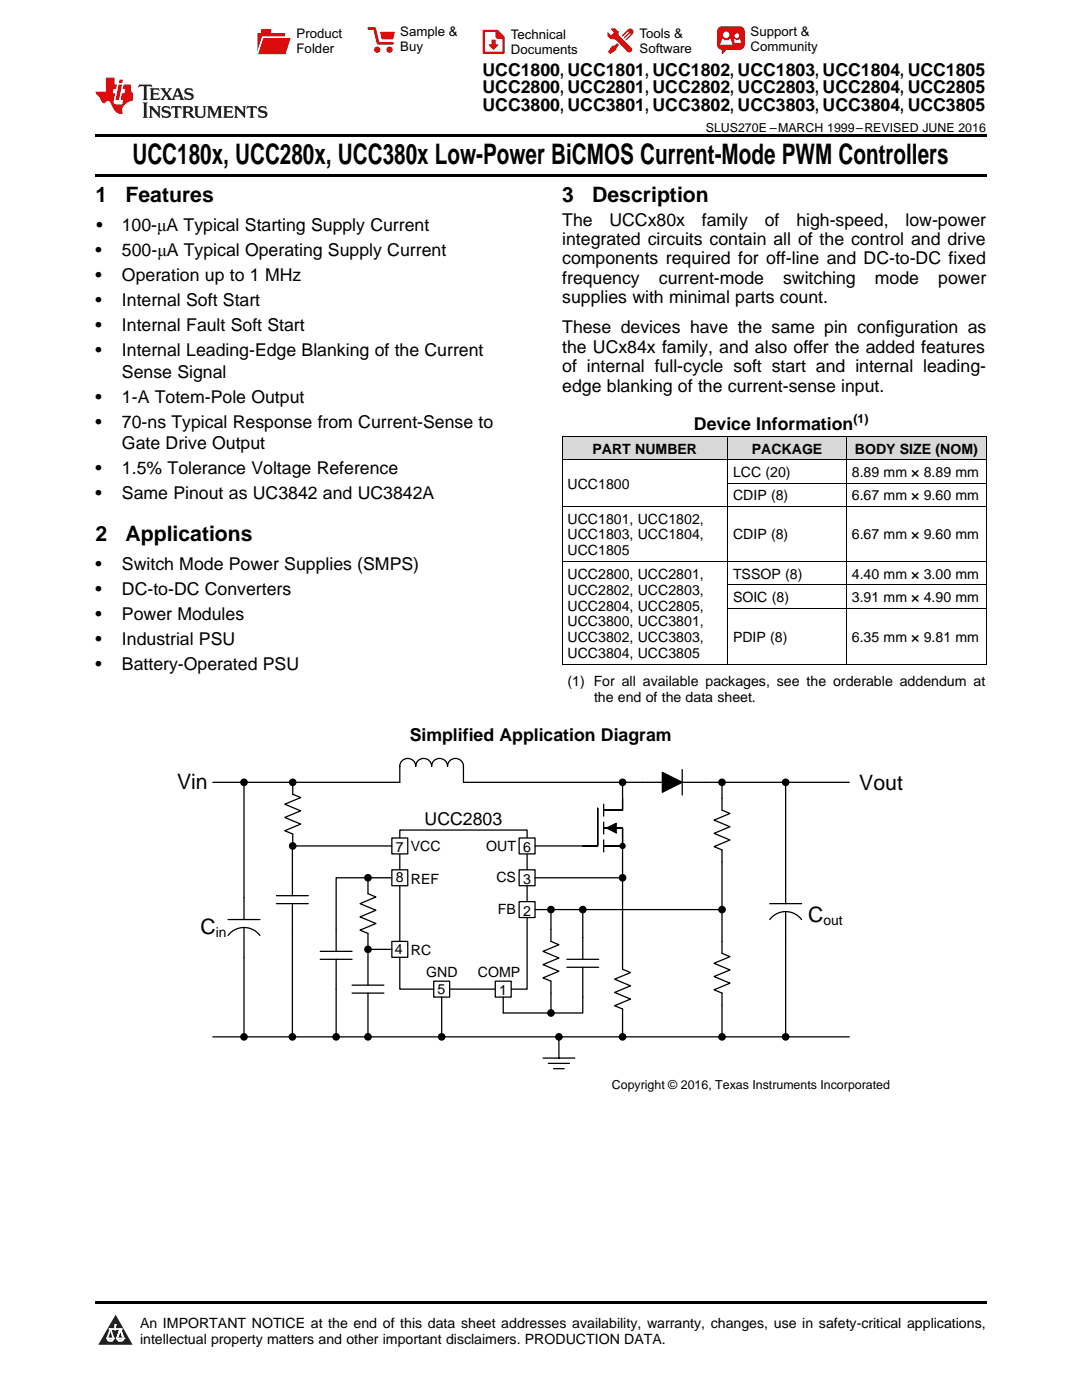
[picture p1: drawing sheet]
<svg xmlns="http://www.w3.org/2000/svg" width="216mm" height="279mm" viewBox="0 0 216 279" stroke-linecap="round" stroke-linejoin="round" font-family="sans-serif">
<defs><g id="words">
<text font-size="5.6" x="26.4" y="32.8">UCC180x, UCC280x, UCC380x Low-Power BiCMOS Current-Mode PWM Controllers</text>
<g font-size="4.2">
<text x="19" y="40.4">1</text>
<text x="25" y="40.4">Features</text>
<text x="112.2" y="40.4">3</text>
<text x="118.2" y="40.4">Description</text>
<text x="19" y="108.1">2</text>
<text x="25" y="108.1">Applications</text>
<text x="35.3" y="157.4">Vin</text>
<text x="171.5" y="157.8">Vout</text>
<text x="161.3" y="184">C</text>
<text x="40" y="186.3">C</text>
</g>
<g font-size="3.5">
<text x="96.3" y="15.1">UCC1800, UCC1801, UCC1802, UCC1803, UCC1804, UCC1805</text>
<text x="96.3" y="18.6">UCC2800, UCC2801, UCC2802, UCC2803, UCC2804, UCC2805</text>
<text x="96.3" y="22.2">UCC3800, UCC3801, UCC3802, UCC3803, UCC3804, UCC3805</text>
<text x="19.2" y="46.1">•</text>
<text x="24.3" y="46.1">100-μA Typical Starting Supply Current</text>
<text x="112.2" y="45">The</text>
<text x="121.6" y="45">UCCx80x</text>
<text x="140.1" y="45">family</text>
<text x="152.6" y="45">of</text>
<text x="158.9" y="45">high-speed,</text>
<text x="180.7" y="45">low-power</text>
<text x="19" y="51.1">•</text>
<text x="24.3" y="51.1">500-μA Typical Operating Supply Current</text>
<text x="112.2" y="48.9">integrated circuits contain all of the control and drive</text>
<text x="112.2" y="52.8">components required for off-line and DC-to-DC fixed</text>
<text x="19" y="56.1">•</text>
<text x="24.3" y="56.1">Operation up to 1 MHz</text>
<text x="112.2" y="56.7">frequency</text>
<text x="131.5" y="56.7">current-mode</text>
<text x="156.3" y="56.7">switching</text>
<text x="174.6" y="56.7">mode</text>
<text x="187.2" y="56.7">power</text>
<text x="19" y="61.1">•</text>
<text x="24.3" y="61.1">Internal Soft Start</text>
<text x="112.2" y="60.5">supplies with minimal parts count.</text>
<text x="19" y="66.1">•</text>
<text x="19" y="71.1">•</text>
<text x="24.3" y="66.1">Internal Fault Soft Start</text>
<text x="24.3" y="71.1">Internal Leading-Edge Blanking of the Current</text>
<text x="112.2" y="66.5">These devices have the same pin configuration as</text>
<text x="112.2" y="70.4">the UCx84x family, and also offer the added features</text>
<text x="24.3" y="75.4">Sense Signal</text>
<text x="112.2" y="74.3">of internal full-cycle soft start and internal leading-</text>
<text x="19" y="80.4">•</text>
<text x="24.3" y="80.4">1-A Totem-Pole Output</text>
<text x="112.2" y="78.1">edge blanking of the current-sense input.</text>
<text x="19" y="85.4">•</text>
<text x="24.3" y="85.4">70-ns Typical Response from Current-Sense to</text>
<text x="24.3" y="89.6">Gate Drive Output</text>
<text x="138.5" y="85.9">Device Information</text>
<text x="19" y="94.6">•</text>
<text x="24.3" y="94.6">1.5% Tolerance Voltage Reference</text>
<text x="19" y="99.6">•</text>
<text x="24.3" y="99.6">Same Pinout as UC3842 and UC3842A</text>
<text x="19" y="113.8">•</text>
<text x="24.3" y="113.8">Switch Mode Power Supplies (SMPS)</text>
<text x="19" y="118.8">•</text>
<text x="24.3" y="118.8">DC-to-DC Converters</text>
<text x="19" y="123.8">•</text>
<text x="24.3" y="123.8">Power Modules</text>
<text x="19" y="128.8">•</text>
<text x="24.3" y="128.8">Industrial PSU</text>
<text x="19" y="133.8">•</text>
<text x="24.3" y="133.8">Battery-Operated PSU</text>
<text x="81.8" y="147.8">Simplified Application Diagram</text>
<text x="84.7" y="164.7">UCC2803</text>
</g>
<g font-size="2.8">
<text x="118.2" y="90.5">PART NUMBER</text>
<text x="146.3" y="95.2">LCC (20)</text>
<text x="150" y="90.5">PACKAGE</text>
<text x="170" y="95.2">8.89 mm × 8.89 mm</text>
<text x="170.6" y="90.5">BODY SIZE (NOM)</text>
<text x="113.2" y="97.5">UCC1800</text>
<text x="146.3" y="99.8">CDIP (8)</text>
<text x="170" y="99.8">6.67 mm × 9.60 mm</text>
<text x="113.2" y="104.5">UCC1801, UCC1802,</text>
<text x="113.2" y="107.7">UCC1803, UCC1804,</text>
<text x="146.3" y="107.7">CDIP (8)</text>
<text x="170" y="107.7">6.67 mm × 9.60 mm</text>
<text x="113.2" y="110.8">UCC1805</text>
<text x="113.2" y="115.5">UCC2800, UCC2801,</text>
<text x="113.2" y="118.7">UCC2802, UCC2803,</text>
<text x="146.3" y="115.5">TSSOP (8)</text>
<text x="170" y="115.5">4.40 mm × 3.00 mm</text>
<text x="113.2" y="121.8">UCC2804, UCC2805,</text>
<text x="113.2" y="125">UCC3800, UCC3801,</text>
<text x="146.3" y="120.2">SOIC (8)</text>
<text x="170" y="120.2">3.91 mm × 4.90 mm</text>
<text x="113.2" y="128.2">UCC3802, UCC3803,</text>
<text x="113.2" y="131.4">UCC3804, UCC3805</text>
<text x="146.3" y="128.1">PDIP (8)</text>
<text x="170" y="128.1">6.35 mm × 9.81 mm</text>
<text x="113.2" y="136.9">(1) For all available packages, see the orderable addendum at</text>
<text x="118.5" y="140.1">the end of the data sheet.</text>
<text x="79" y="170">7</text>
<text x="82" y="169.8">VCC</text>
<text x="97" y="169.8">OUT</text>
<text x="104.4" y="170">6</text>
<text x="79" y="176.1">8</text>
<text x="82" y="176.4">REF</text>
<text x="99.1" y="176.1">CS</text>
<text x="104.4" y="176.4">3</text>
<text x="99.4" y="182.5">FB</text>
<text x="104.4" y="182.7">2</text>
<text x="164.3" y="184.6">out</text>
<text x="43" y="186.9">in</text>
<text x="78.8" y="190.4">4</text>
<text x="82" y="190.6">RC</text>
<text x="85" y="195.1">GND</text>
<text x="95.4" y="195.1">COMP</text>
<text x="87.3" y="198.3">5</text>
<text x="99.6" y="198.6">1</text>
<text x="27.9" y="265">An IMPORTANT NOTICE at the end of this data sheet addresses availability, warranty, changes, use in safety-critical applications,</text>
<text x="27.9" y="268.2">intellectual property matters and other important disclaimers. PRODUCTION DATA.</text>
</g>
<g font-size="2.6">
<text x="59.2" y="7.6">Product</text>
<text x="59.2" y="10.6">Folder</text>
<text x="79.9" y="7.3">Sample &amp;</text>
<text x="79.9" y="10.2">Buy</text>
<text x="101.9" y="7.8">Technical</text>
<text x="101.9" y="10.8">Documents</text>
<text x="127.6" y="7.6">Tools &amp;</text>
<text x="127.6" y="10.6">Software</text>
<text x="149.8" y="7.2">Support &amp;</text>
<text x="149.8" y="10.2">Community</text>
</g>
<g font-size="2.5">
<text x="140.8" y="26.3">SLUS270E –MARCH 1999–REVISED JUNE 2016</text>
<text x="170.3" y="84.5">(1)</text>
<text x="122.1" y="217.3">Copyright © 2016, Texas Instruments Incorporated</text>
</g>
</g></defs>
<g fill="#d8d8d8">
<path d="M112.2 87.1h33v4.7h-33z"/>
<path d="M145.2 87.1h23.7v4.7h-23.7z"/>
<path d="M168.9 87.1h27.9v4.7h-27.9z"/>
</g>
<path d="M23.1 262.4l3.4 6h-6.9z" fill="#231f20"/>
<path d="M21.4 267.1h1.2l-.3 .5h-.3a.55 .55 0 0 1-.6-.5z" fill-rule="evenodd" fill="#fff"/>
<path d="M21.4 267.1h1.2l-.3 .5h-.3a.55 .55 0 0 1-.6-.5z" fill="none" stroke="#231f20" stroke-width=".34"/>
<path d="M21.4 267.1l1.2 .1-.3 .4h-.5z" fill="none" stroke="#fff" stroke-width=".34"/>
<path d="M23 265.3h.1" fill="none" stroke="#fff" stroke-width=".34"/>
<path d="M23 264.4v.9z" fill="#fff"/>
<path d="M23 264.4v.9z" fill="none" stroke="#fff" stroke-width=".34"/>
<circle cx="23" cy="264.4" r=".17" fill="#fff"/>
<path d="M21.9 265.2h.1" fill="none" stroke="#fff" stroke-width=".34"/>
<path d="M21.9 265.2h2.3z" fill="#fff"/>
<path d="M21.9 265.2h2.3z" fill="none" stroke="#fff" stroke-width=".34"/>
<circle cx="24.2" cy="265.2" r=".17" fill="#fff"/>
<path d="M23.3 267.1h.1" fill="none" stroke="#fff" stroke-width=".34"/>
<path d="M24 265.2l-.7 1.9z" fill="#fff"/>
<path d="M24 265.2l-.7 1.9z" fill="none" stroke="#fff" stroke-width=".34"/>
<path d="M24 265.2l.7 1.9z" fill="#fff"/>
<path d="M24 265.2l.7 1.9z" fill="none" stroke="#fff" stroke-width=".34"/>
<path d="M24.6 267.1h.1" fill="none" stroke="#fff" stroke-width=".34"/>
<circle cx="21.4" cy="267.1" r=".17" fill="#fff"/>
<path d="M22.1 265.2l-.7 1.9z" fill="#fff"/>
<path d="M22.1 265.2l-.7 1.9z" fill="none" stroke="#fff" stroke-width=".34"/>
<path d="M22.1 265.2l.5 1.9z" fill="#fff"/>
<path d="M22.1 265.2l.5 1.9z" fill="none" stroke="#fff" stroke-width=".34"/>
<circle cx="22.6" cy="267.1" r=".17" fill="#fff"/>
<path d="M23.4 267.1h1.3a.65 .65 0 0 1-.7 .5 .65 .65 0 0 1-.6-.5z" fill-rule="evenodd" fill="#fff"/>
<path d="M23.4 267.1h1.3a.65 .65 0 0 1-.7 .5 .65 .65 0 0 1-.6-.5z" fill="none" stroke="#231f20" stroke-width=".34"/>
<path d="M23.4 267.1h1.3l-.4 .5h-.6z" fill="none" stroke="#fff" stroke-width=".34"/>
<path d="M23.3 267.1h.1" fill="none" stroke="#fff" stroke-width=".34"/>
<circle cx="24.7" cy="267.1" r=".17" fill="#fff"/>
<path d="M19 259.7h177.8v.5h-177.8z" fill="#000"/>
<g fill="none" stroke="#000" stroke-width=".25">
<path d="M79.8 156.1v-3.1a1.59 1.59 0 0 1 1.6-1.6 1.59 1.59 0 0 1 1.6 1.6 1.59 1.59 0 0 1 1.5-1.6 1.59 1.59 0 0 1 1.6 1.6 1.59 1.59 0 0 1 1.6-1.6 1.59 1.59 0 0 1 1.6 1.6 1.59 1.59 0 0 1 1.6-1.6 1.59 1.59 0 0 1 1.6 1.6v3.1M124.2 159.3v2.4h-3.7M128.2 156.1h12.7M132.2 154.1l3.9 2-3.9 2zM136.1 153.6v5.1M48.7 179.1v4.4M119.3 161.3v7.5h-3M120.5 165.3h3.7v3.5h-3.7M120.5 160.5v2.4M120.5 164.1v2.3M120.5 167.6v2.4M121.1 165.3l1.9-1v1.9z"/>
<path d="M156.8 176v4.3M45.5 186.7a4 4 0 0 1 6.4 0M45.5 183.5h6.4M48.7 185.1v6M124.2 191.1v2.3l1.6 .7-3.2 1.3 3.2 1.3-3.2 1.4 3.2 1.3-3.2 1.3 1.6 .7v5.5M153.6 183.5a4 4 0 0 1 6.3 0M153.6 180.3h6.3M156.8 181.9v6"/>
</g>
<g fill="#000">
<path d="M121.1 165.3l1.9-1v1.9z"/>
<path d="M132.2 154.1l3.9 2-3.9 2z" fill-rule="evenodd"/>
<circle cx="124.2" cy="168.8" r=".63"/>
</g>
<path d="M79.8 165.7h25.4v31.7h-25.4z" fill-rule="evenodd" fill="#fff"/>
<path d="M79.8 165.7h25.4v31.7h-25.4z" fill="none" stroke="#000" stroke-width=".25"/>
<path d="M78.2 167.2h3.2v3.2h-3.2z" fill-rule="evenodd" fill="#fff"/>
<path d="M58.4 156.1v2.4l1.6 .7-3.2 1.3 3.2 1.3-3.2 1.3 3.2 1.4-3.2 1.3 1.6 .6v2.4M55.2 178.8h6.3M58.3 174.4v4.4M78.2 167.2h3.2v3.2h-3.2zM55.2 180.3h6.3M58.3 180.3v26.6" fill="none" stroke="#000" stroke-width=".25"/>
<path d="M78.2 173.6h3.2v3.2h-3.2z" fill-rule="evenodd" fill="#fff"/>
<path d="M78.2 173.6h3.2v3.2h-3.2z" fill="none" stroke="#000" stroke-width=".25"/>
<path d="M78.2 187.9h3.2v3.2h-3.2z" fill-rule="evenodd" fill="#fff"/>
<path d="M73.4 175.2v3.2l1.6 .6-3.2 1.3 3.2 1.4-3.2 1.3 3.2 1.3-3.2 1.3 1.6 .7v10.3M63.9 191.5h6.4M63.9 189.9h6.4M67.1 185.5v4.4M67.1 191.5v5.9M70.3 198.2h6.3M70.3 196.6h6.3M73.4 198.2v8.7M78.2 187.9h3.2v3.2h-3.2z" fill="none" stroke="#000" stroke-width=".25"/>
<path d="M103.6 167.2h3.2v3.2h-3.2z" fill-rule="evenodd" fill="#fff"/>
<path d="M103.6 167.2h3.2v3.2h-3.2zM109.9 185.5v2.4l1.6 .6-3.1 1.4 3.1 1.3-3.1 1.3 3.1 1.3-3.1 1.4 1.5 .6v2.4M113.1 193h6.4M113.1 191.5h6.4M116.3 187.1v4.4M116.3 193v6" fill="none" stroke="#000" stroke-width=".25"/>
<path d="M103.6 173.6h3.2v3.2h-3.2z" fill-rule="evenodd" fill="#fff"/>
<path d="M103.6 173.6h3.2v3.2h-3.2z" fill="none" stroke="#000" stroke-width=".25"/>
<path d="M103.6 179.9h3.2v3.2h-3.2z" fill-rule="evenodd" fill="#fff"/>
<path d="M103.6 179.9h3.2v3.2h-3.2z" fill="none" stroke="#000" stroke-width=".25"/>
<path d="M98.8 195.8h3.2v3.2h-3.2z" fill-rule="evenodd" fill="#fff"/>
<path d="M98.8 195.8h3.2v3.2h-3.2z" fill="none" stroke="#000" stroke-width=".25"/>
<path d="M86.5 195.8h3.2v3.2h-3.2z" fill-rule="evenodd" fill="#fff"/>
<g fill="none" stroke="#000" stroke-width=".25">
<path d="M42.5 156.1h37.3M48.7 156.1v23M92.5 156.1h35.7M124.2 156.1v3.2M140.9 156.1h28.6M144.1 156.1v5.6l1.6 .6-3.2 1.4 3.2 1.3-3.2 1.3 3.2 1.3-3.2 1.4 1.6 .6v20.7l1.6 .6-3.2 1.3 3.2 1.4-3.2 1.3 3.2 1.3-3.2 1.3 1.6 .7v8.7M156.8 156.1v19.9M73.4 175.2h-6.3v10.3M78.2 168.8h-19.9v5.6M106.8 175.2h17.4M106.8 168.8h9.5M124.2 168.8v22.3"/>
<path d="M48.7 191.1v15.8M67.1 197.4v9.5M73.4 189.5h4.8M86.5 195.8h3.2v3.2h-3.2zM88.1 199v7.9M100.4 199v3.2h9.5M106.8 181.5h37.3M109.9 181.5v4M109.9 198.2v4M116.3 199v3.2h-6.4M116.3 181.5v5.6M156.8 187.9v19"/>
<path d="M42.5 206.9h127M108.4 211.2h6.3M109.4 212.2h4.2M110.5 213.3h2.1M111.5 206.9v4.3"/>
<circle cx="48.7" cy="156.1" r=".63"/>
<circle cx="58.4" cy="156.1" r=".63"/>
<circle cx="124.2" cy="156.1" r=".63"/>
<circle cx="144.1" cy="156.1" r=".63"/>
<circle cx="156.8" cy="156.1" r=".63"/>
<circle cx="58.4" cy="168.8" r=".63"/>
<circle cx="73.4" cy="175.2" r=".63"/>
<circle cx="124.2" cy="175.2" r=".63"/>
<circle cx="73.4" cy="189.5" r=".63"/>
<circle cx="109.9" cy="181.5" r=".63"/>
<circle cx="116.3" cy="181.5" r=".63"/>
<circle cx="144.1" cy="181.5" r=".63"/>
<circle cx="48.7" cy="206.9" r=".63"/>
<circle cx="58.3" cy="206.9" r=".63"/>
<circle cx="67.1" cy="206.9" r=".63"/>
<circle cx="73.4" cy="206.9" r=".63"/>
<circle cx="88.1" cy="206.9" r=".63"/>
<circle cx="109.9" cy="202.2" r=".63"/>
<circle cx="111.5" cy="206.9" r=".63"/>
<circle cx="124.2" cy="206.9" r=".63"/>
<circle cx="144.1" cy="206.9" r=".63"/>
<circle cx="156.8" cy="206.9" r=".63"/>
</g>
<path d="M73.4 175.2h4.8" fill="none" stroke="#000" stroke-width=".26"/>
<g fill="#000">
<circle cx="48.7" cy="156.1" r=".63"/>
<circle cx="58.4" cy="156.1" r=".63"/>
<circle cx="124.2" cy="156.1" r=".63"/>
<circle cx="144.1" cy="156.1" r=".63"/>
<circle cx="156.8" cy="156.1" r=".63"/>
<circle cx="58.4" cy="168.8" r=".63"/>
<circle cx="73.4" cy="175.2" r=".63"/>
<circle cx="124.2" cy="175.2" r=".63"/>
<circle cx="73.4" cy="189.5" r=".63"/>
<circle cx="109.9" cy="181.5" r=".63"/>
<circle cx="116.3" cy="181.5" r=".63"/>
<circle cx="144.1" cy="181.5" r=".63"/>
<circle cx="48.7" cy="206.9" r=".63"/>
<circle cx="58.3" cy="206.9" r=".63"/>
<circle cx="67.1" cy="206.9" r=".63"/>
<circle cx="73.4" cy="206.9" r=".63"/>
<circle cx="88.1" cy="206.9" r=".63"/>
<circle cx="109.9" cy="202.2" r=".63"/>
<circle cx="111.5" cy="206.9" r=".63"/>
<circle cx="124.2" cy="206.9" r=".63"/>
<circle cx="144.1" cy="206.9" r=".63"/>
<circle cx="156.8" cy="206.9" r=".63"/>
</g>
<path d="M112.2 91.7h84.6M112.2 87.1h84.6M112.2 87.1v45.5M145.2 87.1v45.5M145.2 96.4h51.6M168.9 87.1v45.5M196.8 87.1v45.5M112.2 112.1h84.6M112.2 101.1h84.6M145.2 116.7h51.6M112.2 132.6h84.6M145.2 121.4h51.6" fill="none" stroke="#000" stroke-width=".2"/>
<path d="M19 34.8h177.8v.5h-177.8zM19 26.8h177.8v.6h-177.8zM112.2 132.6h.1zM168.8 132.6h.1zM196.7 132.6h.1z" fill="#000"/>
<path d="M27.7 16.9l-.1 .6 .6-.3h.5v.2v2.2l-.2 .4h1l-.2-.4v-2.2v-.2h.5l.6 .3-.2-.6zM29.9 17.6l.2 .4v1.6l-.2 .4h1.9l.1-.6a1.09 1.09 0 0 1-1.3 .1v-.6h.6l.4 .2v-.7l-.2 .2h-.8v-.6l.2-.1a1.01 1.01 0 0 1 1 .3l-.1-.6zM32 17.6l.9 1.2-1 1.2h.9l-.2-.3 .5-.7 .5 .7-.3 .3h1.7l-.2-.3 .1-.4h1l.1 .4-.2 .3h1l-.3-.4-.7-2h-.5l-1 2.2-.8-1.1 .9-1.1h-.9l.2 .2-.4 .7-.4-.7 .2-.2zM35.4 18l.4 1h-.8zM37 17.7a.66 .66 0 0 0-.2 .8 .66 .66 0 0 0 .6 .4l.7 .2 .1 .2a.8 .8 0 0 1-.7 .4 .8 .8 0 0 1-.7-.5l.1 .8 .2-.2a.94 .94 0 0 0 1.1 .1 .94 .94 0 0 0 .4-.9 1.48 1.48 0 0 0-1.3-.6v-.4a1.1 1.1 0 0 1 1.2 .2l-.2-.6-.2 .1-.5-.1zM28.5 20.4l.2 .4v2.3l-.2 .4h1l-.2-.4v-2.3l.2-.4zM29.7 21.2l.2 .4v1.5l-.2 .4h.8l-.3-.4 .1-1.3 1.6 1.8v-2l.2-.4h-.7l.2 .2v1.1l-1.2-1.3zM32.5 21.3a.66 .66 0 0 0-.2 .8 .66 .66 0 0 0 .6 .4l.6 .2 .2 .2a.8 .8 0 0 1-.8 .4 .8 .8 0 0 1-.7-.5l.2 .7 .2-.1a.94 .94 0 0 0 1 .1 .94 .94 0 0 0 .5-1 1.47 1.47 0 0 0-1.3-.6l-.1-.3a1.1 1.1 0 0 1 1.3 .2l-.2-.6-.2 .1-.5-.2zM34.3 21.2l-.2 .6a.64 .64 0 0 1 .8-.3v1.6l-.2 .4h1l-.3-.4 .1-1.6a.66 .66 0 0 1 .8 .3l-.2-.6zM36.3 21.2l.3 .4v1.5l-.3 .4h1l-.2-.2v-.7h.5l.1 .1a.8 .8 0 0 0 1.2 .7l-1-1a.62 .62 0 0 0 .6-.5 .62 .62 0 0 0-.6-.7zM37.1 21.5h.1a.48 .48 0 0 1 .6 0 .48 .48 0 0 1 .1 .6l-.2 .1-.6 .1zM38.7 21.2l.2 .2a2.29 2.29 0 0 0 .4 2 1.05 1.05 0 0 0 1.7-.7v-1.3l.2-.2h-.8l.2 .4v1.1a.61 .61 0 0 1-.6 .6 .61 .61 0 0 1-.6-.6v-1.1l.3-.4zM41.3 21.2l.3 .4v1.5l-.3 .4h.8l-.2-.4v-1.4l.8 1.9 .9-1.9v1.4l-.2 .4h.9l-.2-.4v-1.5l.2-.4h-.8l-.7 1.5-.6-1.5zM44.5 21.2l.2 .4v1.5l-.2 .4h1.9l.2-.6a1.1 1.1 0 0 1-1.4 .2v-.7h.6l.4 .2v-.6l-.2 .1-.8 .1v-.6l.2-.1a1.02 1.02 0 0 1 1.1 .2l-.2-.5zM46.7 21.2l.2 .4v1.5l-.2 .4h.8l-.3-.4 .1-1.3 1.6 1.8v-2l.2-.4h-.7l.2 .2v1.1l-1.2-1.3zM49.3 21.2l-.1 .6a.64 .64 0 0 1 .8-.3v1.6l-.3 .4h1l-.2-.4v-1.6a.66 .66 0 0 1 .8 .3l-.1-.6zM51.7 21.3a.66 .66 0 0 0-.2 .7 .66 .66 0 0 0 .7 .5l.6 .2 .1 .2a.8 .8 0 0 1-.7 .4 .8 .8 0 0 1-.7-.5l.1 .7 .2-.1a.94 .94 0 0 0 1.1 .1 .94 .94 0 0 0 .4-1 1.48 1.48 0 0 0-1.2-.6l-.1-.3a1.1 1.1 0 0 1 1.2 .2l-.2-.6-.1 .1-.6-.2z" fill="#231f20"/>
<path d="M21.1 15.5v2.8h-2v.4l.9 .9a.96 .96 0 0 0 1 1 .59 .59 0 0 1 .5-.4 .59 .59 0 0 1 .5 .3l.4 .8a1.61 1.61 0 0 0 2.1 1.3 1.63 1.63 0 0 1 1.1-2.2l.9-.3v-1.5a1.6 1.6 0 0 1-.4-1.7h-1.4l-.2 .9h.5l-.2 .8h-.5l-.2 1v.3h.5l-.2 .9h-.7a.74 .74 0 0 1-1-.6l.3-1.6h-.5l.2-.8h.5l.1-.9h-.4v-1.4zM23.7 16.9l-.7 3h.8l.6-3zM23.8 15.9l-.1 .7h.7l.2-.7z" fill="#ee1d23"/>
<g fill="#d60000">
<path d="M52.1 5.8h2v.8h2.8v4.2h-5.5v-4.2h.7z" fill-rule="evenodd"/>
<path d="M52.4 7.5h5.6l-1 3.3h-5.6z" fill-rule="evenodd"/>
</g>
<path d="M52.4 7.4h5.7l-.1 .1h-5.5l-1.1 3.3z" fill-rule="evenodd" fill="#fff"/>
<path d="M52.4 7.4h5.7l-.1 .1h-5.5l-1.1 3.3z" fill="none" stroke="#fff" stroke-width=".2"/>
<path d="M73.6 5.7h1.1l.7 2.9h2.9" fill="none" stroke="#d60000" stroke-width=".55"/>
<g fill="#d60000">
<path d="M75.8 6.3h3l-.4 1.6h-2.2z" fill-rule="evenodd"/>
<circle cx="75.3" cy="9.9" r=".62"/>
<circle cx="77.7" cy="9.9" r=".62"/>
</g>
<path d="M96.5 6.2h2.7l1.3 1.2v3.1h-4z" fill="none" stroke="#d60000" stroke-width=".44"/>
<g fill="#d60000">
<path d="M98.1 7.9h.8v1h.5l-.9 1.1-1-1v-.1h.6z" fill-rule="evenodd"/>
<path d="M98.9 6.2h.3l1.3 1.2v.4h-1.3l-.3-.4z" fill-rule="evenodd"/>
<path d="M121.9 5.7h.8l.7 .6 .1 .7 2.5 2.5-.8 .8-2.3-2.3-1.1-.2-.6-.6v-.8l.7 .6 .5-.4v-.2l-.5-.5z" fill-rule="evenodd"/>
<path d="M122.2 9.1h.4l.5-.5 .4 .4-.5 .5v.4l-1.2 .9-.5-.5z" fill-rule="evenodd"/>
<path d="M125.3 5.9a.67 .67 0 0 1 .9 0 .67 .67 0 0 1 0 .9z" fill-rule="evenodd"/>
<path d="M125.3 5.9l.9 .9-1.2 1.2h-.2v-.2l1-.9v-.2h-.2l-.9 1h-.2v-.2l.9-1 .1-.2h-.3l-.9 1h-.2v-.2z" fill-rule="evenodd"/>
<circle cx="125.6" cy="9.9" r=".54"/>
</g>
<path d="M123.3 6.3v.7" fill="none" stroke="#d60000" stroke-width=".2"/>
<g fill="#d60000">
<path d="M143.4 5.5l.6-.2h3.6a.95 .95 0 0 1 1 .9v2.8a.95 .95 0 0 1-1 .9h-3.6a.95 .95 0 0 1-.9-.9v-2.8z" fill-rule="evenodd"/>
<path d="M144 9.9h.9l-.7 .9h-.2z" fill-rule="evenodd"/>
</g>
<g fill="#fff">
<path d="M146.6 8.6h1.3z"/>
<path d="M144.1 7.8h.3l.1 .2h.8l.2-.2h.3l.4 1.1h-2.5z" fill-rule="evenodd"/>
<path d="M146.4 7.8h.3l.1 .2h.5l.2-.2h.2l.2 .8h-1.3z" fill-rule="evenodd"/>
<circle cx="144.9" cy="6.9" r=".65"/>
<circle cx="147" cy="7.1" r=".48"/>
</g>
<use href="#words"/>
</svg>
